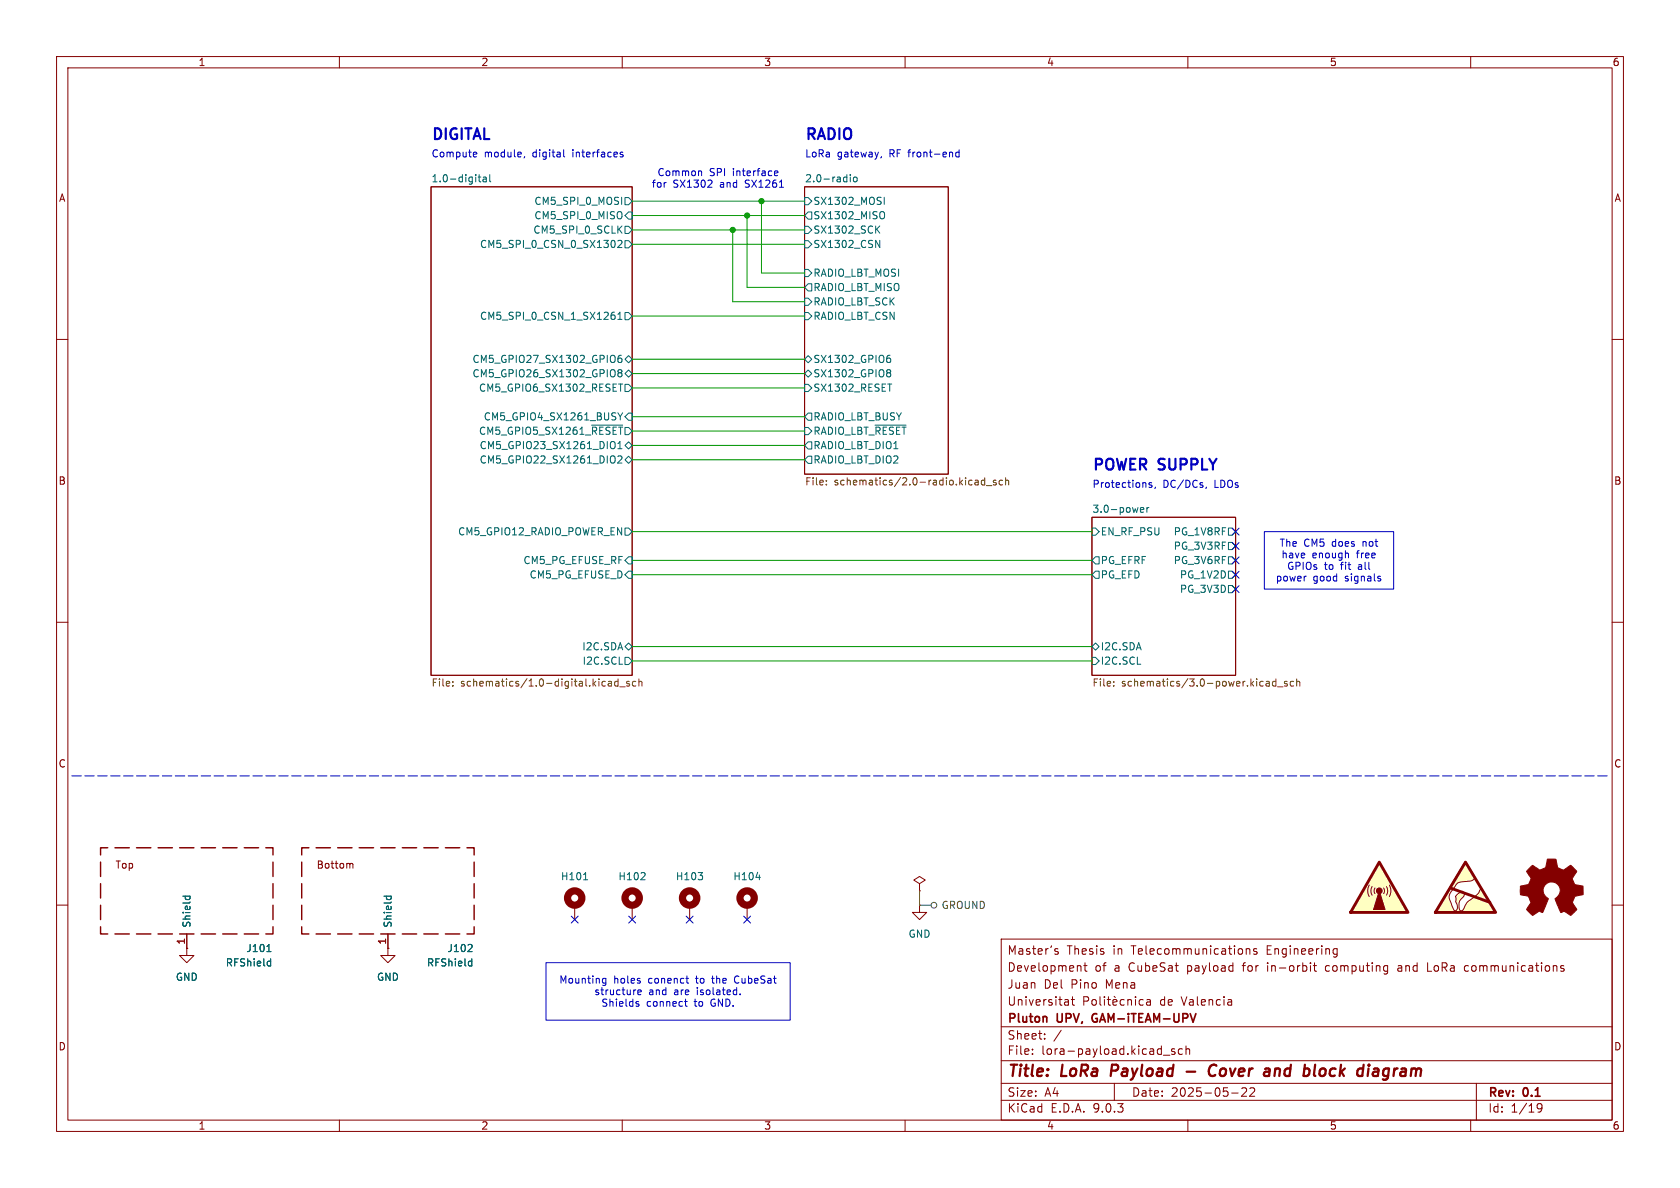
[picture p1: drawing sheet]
<svg xmlns="http://www.w3.org/2000/svg" width="297mm" height="210mm" viewBox="0 0 297 210" stroke-linecap="round" stroke-linejoin="round" font-family="sans-serif">
<defs><g id="words">
<g font-size="2.8" fill="#840000">
<text x="178" y="190.9">Title:</text>
<text x="187.7" y="190.9">LoRa</text>
<text x="197.2" y="190.9">Payload</text>
<text x="216.2" y="190.9">Cover</text>
<text x="226.8" y="190.9">and</text>
<text x="234.5" y="190.9">block</text>
<text x="244.8" y="190.9">diagram</text>
</g>
<g font-size="2.7" fill="#0000c2">
<text x="76.2" y="25.7">DIGITAL</text>
<text x="142.2" y="25.7">RADIO</text>
<text x="193" y="84.1">POWER</text>
<text x="205" y="84.1">SUPPLY</text>
</g>
<g font-size="2.1" fill="#840000">
<text x="178" y="172">Development</text>
<text x="188.6" y="169">Thesis</text>
<text x="193.5" y="172">of</text>
<text x="196.8" y="169">in</text>
<text x="197" y="172">a</text>
<text x="199.7" y="172">CubeSat</text>
<text x="200.2" y="169">Telecommunications</text>
<text x="210.1" y="172">payload</text>
<text x="220.1" y="172">for</text>
<text x="224.2" y="169">Engineering</text>
<text x="224.6" y="172">in-orbit</text>
<text x="235" y="172">computing</text>
<text x="248" y="172">and</text>
<text x="253.3" y="172">LoRa</text>
<text x="260.1" y="172">communications</text>
<text x="178" y="178">Universitat</text>
<text x="178" y="175">Juan</text>
<text x="184.5" y="175">Del</text>
<text x="189.4" y="175">Pino</text>
<text x="195.6" y="175">Mena</text>
<text x="205.1" y="178">de</text>
<text x="209" y="178">Valencia</text>
<text x="178" y="184">Sheet:</text>
<text x="178" y="181.2">Pluton</text>
<text x="187" y="181.2">UPV,</text>
<text x="193.8" y="181.2">GAM-iTEAM-UPV</text>
<text x="178" y="186.7">File:</text>
<text x="184.1" y="186.7">lora-payload.kicad_sch</text>
<text x="178" y="196.9">KiCad</text>
<text x="178" y="194.1">Size:</text>
<text x="184.7" y="194.1">A4</text>
<text x="185.7" y="196.9">E.D.A.</text>
<text x="193.3" y="196.9">9.0.3</text>
<text x="200" y="194.1">Date:</text>
<text x="207" y="194.1">2025-05-22</text>
<text x="263" y="194.3">Rev:</text>
<text x="263" y="196.9">Id:</text>
<text x="267.1" y="196.9">1/19</text>
<text x="269.4" y="194.3">0.1</text>
</g>
<g font-size="1.8" fill="#840000">
<text x="35" y="11.9">1</text>
<text x="85" y="11.9">2</text>
<text x="135" y="11.9">3</text>
<text x="185" y="11.9">4</text>
<text x="235" y="11.9">5</text>
<text x="285" y="11.9">6</text>
<text x="10.3" y="35.9">A</text>
<text x="285.3" y="35.9">A</text>
<text x="10.3" y="85.9">B</text>
<text x="285.3" y="85.9">B</text>
<text x="10.3" y="135.9">C</text>
<text x="285.3" y="135.9">C</text>
<text x="20.3" y="153.9">Top</text>
<text x="55.9" y="153.9">Bottom</text>
<text x="10.3" y="185.9">D</text>
<text x="285.3" y="185.9">D</text>
<text x="35" y="199.9">1</text>
<text x="85" y="199.9">2</text>
<text x="135" y="199.9">3</text>
<text x="185" y="199.9">4</text>
<text x="235" y="199.9">5</text>
<text x="285" y="199.9">6</text>
</g>
<g font-size="1.8" fill="#0000c2">
<text x="76.2" y="28.2">Compute</text>
<text x="85.6" y="28.2">module,</text>
<text x="94.3" y="28.2">digital</text>
<text x="101.5" y="28.2">interfaces</text>
<text x="142.2" y="28.2">LoRa</text>
<text x="148" y="28.2">gateway,</text>
<text x="157.4" y="28.2">RF front-end</text>
<text x="115.1" y="33.4">for</text>
<text x="116.1" y="31.3">Common</text>
<text x="119" y="33.4">SX1302</text>
<text x="125.4" y="31.3">SPI</text>
<text x="127.4" y="33.4">and</text>
<text x="129.7" y="31.3">interface</text>
<text x="132" y="33.4">SX1261</text>
<text x="193" y="86.6">Protections,</text>
<text x="205.6" y="86.6">DC/DCs,</text>
<text x="214.8" y="86.6">LDOs</text>
<text x="226.1" y="96.9">The</text>
<text x="226.4" y="98.9">have</text>
<text x="227.4" y="100.9">GPIOs</text>
<text x="230.5" y="96.9">CM5</text>
<text x="232" y="98.9">enough</text>
<text x="234.1" y="100.9">to</text>
<text x="235.6" y="96.9">does</text>
<text x="237.2" y="100.9">fit</text>
<text x="240" y="98.9">free</text>
<text x="240.4" y="100.9">all</text>
<text x="241.2" y="96.9">not</text>
<text x="225.4" y="103">power</text>
<text x="232.1" y="103">good</text>
<text x="237.9" y="103">signals</text>
<text x="98.8" y="174.1">Mounting</text>
<text x="105" y="176.1">structure</text>
<text x="106.2" y="178.2">Shields</text>
<text x="108.5" y="174.1">holes</text>
<text x="114.3" y="178.2">connect</text>
<text x="114.7" y="176.1">and</text>
<text x="114.7" y="174.1">conenct</text>
<text x="119.3" y="176.1">are</text>
<text x="122.9" y="178.2">to</text>
<text x="123.3" y="174.1">to</text>
<text x="123.5" y="176.1">isolated.</text>
<text x="125.9" y="178.2">GND.</text>
<text x="126.4" y="174.1">the</text>
<text x="130.5" y="174.1">CubeSat</text>
</g>
<g font-size="1.8" fill="#006464">
<text x="76.2" y="32.3">1.0-digital</text>
<text x="142.2" y="32.3">2.0-radio</text>
<text x="94.2" y="41.5">CM5_SPI_0_SCLK</text>
<text x="94.4" y="36.4">CM5_SPI_0_MOSI</text>
<text x="94.4" y="39">CM5_SPI_0_MISO</text>
<text x="143.7" y="41.5">SX1302_SCK</text>
<text x="143.7" y="39">SX1302_MISO</text>
<text x="143.7" y="36.4">SX1302_MOSI</text>
<text x="84.8" y="44">CM5_SPI_0_CSN_0_SX1302</text>
<text x="143.7" y="44">SX1302_CSN</text>
<text x="143.7" y="51.7">RADIO_LBT_MISO</text>
<text x="143.7" y="49.1">RADIO_LBT_MOSI</text>
<text x="84.8" y="56.7">CM5_SPI_0_CSN_1_SX1261</text>
<text x="143.7" y="56.7">RADIO_LBT_CSN</text>
<text x="143.7" y="54.2">RADIO_LBT_SCK</text>
<text x="83.4" y="64.4">CM5_GPIO27_SX1302_GPIO6</text>
<text x="143.7" y="64.4">SX1302_GPIO6</text>
<text x="83.4" y="66.9">CM5_GPIO26_SX1302_GPIO8</text>
<text x="84.6" y="69.4">CM5_GPIO6_SX1302_RESET</text>
<text x="143.7" y="69.4">SX1302_RESET</text>
<text x="143.7" y="66.9">SX1302_GPIO8</text>
<text x="84.6" y="77.1">CM5_GPIO5_SX1261_~{RESET}</text>
<text x="85.4" y="74.5">CM5_GPIO4_SX1261_BUSY</text>
<text x="143.7" y="77.1">RADIO_LBT_~{RESET}</text>
<text x="143.7" y="74.5">RADIO_LBT_BUSY</text>
<text x="84.7" y="82.1">CM5_GPIO22_SX1261_DIO2</text>
<text x="84.7" y="79.6">CM5_GPIO23_SX1261_DIO1</text>
<text x="143.7" y="79.6">RADIO_LBT_DIO1</text>
<text x="143.7" y="82.1">RADIO_LBT_DIO2</text>
<text x="80.9" y="94.8">CM5_GPIO12_RADIO_POWER_EN</text>
<text x="193" y="90.7">3.0-power</text>
<text x="194.5" y="94.8">EN_RF_PSU</text>
<text x="207.4" y="94.8">PG_1V8RF</text>
<text x="92.4" y="99.9">CM5_PG_EFUSE_RF</text>
<text x="194.5" y="99.9">PG_EFRF</text>
<text x="207.4" y="99.9">PG_3V6RF</text>
<text x="207.4" y="97.4">PG_3V3RF</text>
<text x="93.5" y="102.5">CM5_PG_EFUSE_D</text>
<text x="194.5" y="102.5">PG_EFD</text>
<text x="208.5" y="105">PG_3V3D</text>
<text x="208.5" y="102.5">PG_1V2D</text>
<text x="102.8" y="115.2">I2C.SDA</text>
<text x="102.9" y="117.7">I2C.SCL</text>
<text x="194.5" y="115.2">I2C.SDA</text>
<text x="194.5" y="117.7">I2C.SCL</text>
<text x="99.1" y="155.8">H101</text>
<text x="109.2" y="155.8">H102</text>
<text x="119.4" y="155.8">H103</text>
<text x="129.5" y="155.8">H104</text>
<text x="33.9" y="164.1" transform="rotate(-90 33.9 164.1)">Shield</text>
<text x="69.4" y="164.1" transform="rotate(-90 69.4 164.1)">Shield</text>
<text x="160.5" y="166">GND</text>
<text x="31" y="173.6">GND</text>
<text x="39.8" y="171">RFShield</text>
<text x="43.5" y="168.5">J101</text>
<text x="66.5" y="173.6">GND</text>
<text x="75.4" y="171">RFShield</text>
<text x="79" y="168.5">J102</text>
</g>
<g font-size="1.8" fill="#725600">
<text x="142.2" y="86.1">File:</text>
<text x="147.5" y="86.1">schematics/2.0-radio.kicad_sch</text>
<text x="76.2" y="121.7">File:</text>
<text x="81.4" y="121.7">schematics/1.0-digital.kicad_sch</text>
<text x="193" y="121.7">File:</text>
<text x="198.3" y="121.7">schematics/3.0-power.kicad_sch</text>
</g>
<text font-size="1.8" fill="#484848" x="166.4" y="160.9">GROUND</text>
<g font-size="1.8" fill="#a90000">
<text x="32.8" y="167.1" transform="rotate(-90 32.8 167.1)">1</text>
<text x="68.3" y="167.1" transform="rotate(-90 68.3 167.1)">1</text>
</g>
</g></defs>
<g fill="none" stroke="#840000" stroke-width=".18">
<path d="M10 10h277v190h-277zM12 12h273v186h-273zM60 10v2M110 10v2M160 10v2M210 10v2M260 10v2M76.2 33h35.6v86.4h-35.6zM142.2 33h25.4v50.8h-25.4zM10 60h2M285 60h2M193 91.4h25.4v28h-25.4z"/>
<path d="M10 110h2M285 110h2M162.6 156.2l1-.6-1-.7-1.1 .7 1.1 .6v1.3M162.6 157.5h.1M10 160h2M33 167.6v1.3h1.3l-1.3 1.3-1.3-1.3h1.3M33 167.6h.1M33 165.1v2.5M68.6 165.1v2.5M101.6 160v2.6M111.8 160v2.6M121.9 160v2.6"/>
<path d="M132.1 160v2.6M162.6 160v1.3h1.2l-1.2 1.3-1.3-1.3h1.3M162.6 160h.1M177 166h108v32h-108zM178.5 168.7v-1.5l.5 1.1 .5-1.1v1.5M180.2 167.8h.5l.1 .9M180.8 168.1h-.5a.29 .29 0 0 0-.2 .3 .29 .29 0 0 0 .2 .3l.5-.1M182 167.8l-.3-.1-.2 .2v.2l.5 .2v.3h-.5M182.5 167.7h.6M182.7 167.2v1.3l.4 .2M183.5 168.2l.7-.1v-.3l-.5-.1-.2 .2 .1 .7h.6M184.9 167.7v1"/>
<path d="M185.3 167.7l-.3 .1-.1 .2M185.9 167.2l-.2 .3M187 167.8l-.3-.1-.2 .2v.2l.5 .2v.3h-.5M188.4 176.7h.3l.2 .2v.8M188.9 177.6l-.5 .1M188.9 177.1h-.5M189.4 176.7h.6M189.6 176.2v1.3l.4 .2M190.9 170.7l.2 .2v.8M191.6 170.7h.6M191.6 177l.7-.1 .2-.2-.1-.4-.2-.1h-.6v1.5M191.8 170.2v1.3l.4 .2"/>
<path d="M193.1 176.8l.2-.1 .4 .1 .1 .6-.1 .2-.4 .1-.2-.1zM194.5 176.2v1.3l.2 .2M195.2 176.2v.1M195.2 176.7v1M195.7 176.7h.6M196 176.2v1.3l.3 .2M196.7 177.2l.8-.1-.1-.3-.4-.1-.3 .2 .1 .7h.6M197 176.1l.2 .2M198.7 176.8l-.4-.1-.3 .3v.4l.2 .2h.5M199.4 176.8l.2-.1 .4 .1v.9M199.4 176.7v1M200.7 176.2v.1"/>
<path d="M200.7 176.7v1M202.1 176.8l-.4-.1-.3 .3v.4l.1 .2h.6M202.7 176.8h.6l.1 .9M203.4 177.1h-.5a.29 .29 0 0 0-.2 .3 .29 .29 0 0 0 .2 .3l.5-.1M217.7 176.8v.9M217.7 177.6l-.1 .1M217.7 177.1h-.1M220.3 167.8l.2-.1 .4 .1 .1 .9M220.3 167.7v1M222.2 167.8l-.4-.1-.2 .2 .1 .2 .5 .2v.3h-.6M231.7 170.2v.1M231.7 170.7v1"/>
<path d="M232.2 170.7h.5M232.4 170.2v1.3l.3 .2M234.4 170.8v.8M236 167.7l.4 .1M236.4 168.6l-.4 .1M236.4 167.7v1.2l-.2 .2-.3 .1M245.2 170.7l.1 .1M245.3 170.7l-.1 1.4M245.3 171.6l-.1 .1M247.6 170.7l-.4 .1M247.7 171.1h-.4a.29 .29 0 0 0-.2 .3 .29 .29 0 0 0 .2 .3h.4M252.4 170.2v1.5h.7"/>
<path d="M259 171.6l.5 .1M259.5 170.7l-.5 .1M276.5 170.8l-.4-.1-.2 .2 .1 .2 .5 .2v.3h-.6M285 160h2M60 198v2M110 198v2M160 198v2M177 194.5h108M177 191.5h108M177 187.5h108M177 181.5h108M182.5 186.3v.1"/>
<path d="M182.5 185.5v.1M184.7 183.6v.1M184.7 182.8v.1M187.6 182.1l-1.3 2M197 191.5v3M205.7 186.5h1.1M207.7 185.5l-.4-.1-.2 .2 .1 .2 .5 .2v.3h-.6M209 185.5l-.4-.1-.3 .3v.4l.2 .2h.5M209.7 185.5l.2-.1 .3 .1 .1 .9M209.7 184.9v1.5M210 198v2M217.7 193.2h1.2"/>
<path d="M219.5 192.4l.6-.1 .2 .1 .1 .3-.9 1.1h.9M221 192.4l.5-.1 .2 .1 .1 .3-.9 1.1h.9M260 198v2M261 191.5v6.5M271.7 195.4l.3-.3 .5 .1a.99 .99 0 0 1-.3 1.4h-.3M271.7 195.7l.3 .3h.3l.3-.3"/>
</g>
<path d="M196.6 188.2l-.3 2M209.8 189.4h1.5M215.1 188.4a.88 .88 0 0 0-1.1 0 .88 .88 0 0 0-.3 1 .69 .69 0 0 0 .3 .7 .69 .69 0 0 0 .8-.1M225.5 188.9l-.2 1.3M226 188.9l-.6 .2M233.8 188.9l-.5 .4v.5l.1 .3 .5 .1M242.9 189l.2-.1 .5 .1v1.2M243.6 190.1l-.7 .1M243.7 189.4h-.7" fill="none" stroke="#840000" stroke-width=".4"/>
<path d="M193.2 179.4l-.1 .4 .1 .7" fill="none" stroke="#840000" stroke-width=".3"/>
<g fill="none" stroke="#006464" stroke-width=".18">
<path d="M84.5 31.3h.5M84.7 30.9v1.1l.3 .1M85.4 31.4h.5l.1 .7M86 31.6l-.4 .1-.2 .1 .2 .3h.4M86.6 30.9v1.1l.2 .1M109.9 34.9v1.2M110 39.9l-.8 .8M110.5 34.9h.6l.7 .7-.7 .6h-.6zM110.5 38.1l.6-.6h.7v1.2h-.7zM142.2 34.9h.7l.6 .7-.6 .6h-.7zM142.9 37.5h.6v1.2h-.6l-.7-.6zM150.3 30.9v.1"/>
<path d="M150.3 31.3v.8M151 31.4l.3-.1 .2 .2v.4l-.2 .2h-.3l-.1-.2zM155.5 39.9l-.7 .8M155.8 37.4a.43 .43 0 0 1 .6 .4v.5a.43 .43 0 0 1-.6 .4M156.3 34.9v1.2M108.4 55.2h.2M108.5 55.7l.2 .2v.3l-.2 .3M109.2 42.6l.5-.1 .3 .4-.8 .9h.8M109.2 55.6l.4-.4v1.3M109.2 56.5h.8M109.4 40.5l.6 .7M110.5 40h.6l.7 .6-.7 .7h-.6z"/>
<path d="M110.5 42.5h.6l.7 .7-.7 .6h-.6zM110.5 55.2h.6l.7 .7-.7 .6h-.6zM142.2 55.2h.7l.6 .7-.6 .6h-.7zM142.2 42.5h.7l.6 .7-.6 .6h-.7zM142.2 40h.7l.6 .6-.6 .7h-.7zM142.2 52.7h.7l.6 .6-.6 .7h-.7zM142.2 47.6h.7l.6 .7-.6 .6h-.7zM142.9 50.2h.6v1.2h-.6l-.7-.6zM154.8 42.5l.7 1.3v-1.3M155 40.5l.5 .7M104.6 75.2h5.5M108.4 78l.2 .1a.81 .81 0 0 1-.2 1.2"/>
<path d="M109.2 73l.5 .6M109.2 79.3h.8M109.2 78.4l.4-.4v1.3M109.4 67.9h.7M109.5 65.9l-.3-.2 .3-.4h.2l.3 .3-.3 .3M109.5 65.9h.2M109.5 65.9l-.3 .2 .1 .4 .2 .1h.3l.2-.2v-.3l-.3-.2M109.7 73.6v.6M109.7 67.9v1.3M109.8 62.8l-.3 .1a.86 .86 0 0 0 0 1.2l.4-.1 .1-.5-.3-.2-.3 .1-.2 .1M110.1 73l-.4 .6M110.5 63.5l.6-.6 .7 .6-.7 .6z"/>
<path d="M110.5 78.7l.6-.6 .7 .6-.7 .7zM110.5 67.9h.6l.7 .7-.7 .6h-.6zM110.5 73.7l.6-.7h.7v1.3h-.7zM110.5 75.6h.6l.7 .6-.7 .6h-.6zM110.5 66l.6-.6 .7 .6-.7 .7zM142.2 67.9h.7l.6 .7-.6 .6h-.7zM142.2 75.6h.7l.6 .6-.6 .6h-.7zM142.2 66l.7-.6 .6 .6-.6 .7zM142.9 78.1h.6v1.3h-.6l-.7-.7zM142.9 73h.6v1.3h-.6l-.7-.6zM142.9 62.9l.6 .6-.6 .6-.7-.6zM154.7 75.2h5.5"/>
<path d="M156.9 63.4l.3-.1 .3 .2-.2 .5h-.4M156.9 65.4l.3-.1 .2 .2 .1 .2-.3 .2M156.9 65.8l.1 .1M156.9 67.9h.7M157 65.9h.2M157 65.9l-.1 .1M157.2 65.9l.3 .2-.1 .4-.2 .1h-.3M157.3 62.8l-.4 .1M108.7 80.8v.9M109.2 80.7l.5-.1 .3 .4-.8 .9h.8M110.5 93.3h.6l.7 .7-.7 .6h-.6zM110.5 81.3l.6-.7 .7 .7-.7 .6z"/>
<path d="M111.1 98.4h.7v1.3h-.7l-.6-.6zM142.9 80.6h.6v1.3h-.6l-.7-.6zM193 93.3h.7l.6 .7-.6 .6h-.7zM193.7 98.4h.6v1.3h-.6l-.7-.6zM201.6 90.1l.6-.1v-.2l-.4-.1-.2 .2 .1 .6h.5M202.8 89.7v.9M203.1 89.7l-.3 .3M217.2 98.4h.6l.6 .7-.6 .6h-.6zM217.2 95.9h.6l.6 .6-.6 .7h-.6zM217.2 93.3h.6l.6 .7-.6 .6h-.6zM110.5 116.2h.6l.7 .6-.7 .7h-.6zM110.5 114.3l.6-.6 .7 .6-.7 .6z"/>
<path d="M111.1 101h.7v1.2h-.7l-.6-.6zM193 114.3l.7-.6 .6 .6-.6 .6zM193 116.2h.7l.6 .6-.6 .7h-.7zM193.7 101h.6v1.2h-.6l-.7-.6zM217.2 103.5h.6l.6 .6-.6 .7h-.6zM217.2 101h.6l.6 .6-.6 .6h-.6zM32.3 158.4h1.3M32.8 158.4v.4M33.5 158.4l.1 .4M67.9 158.4h1.3M68.4 158.4l-.1 .4M69.1 158.4l.1 .4"/>
<path d="M103.2 155.5h.7M113.3 155.5h.7M114 154.4v.4M123.4 154.2h.8l-.4 .5M124.1 154.9v.5M133.6 155.1h.8M47.2 168.2h.7M47.5 169.9l.3 .1M47.8 170.7l-.3 .1M47.8 169.5v1.3M83 169.9l.4 .1M83.3 167l.2 .2-.1 .3-.7 .7h.8"/>
<path d="M83.4 169.5v1.3M83.4 170.7l-.4 .1"/>
</g>
<g fill="none" stroke="#725600" stroke-width=".18">
<path d="M146.1 85.6v.1M146.1 84.9v.2M172.5 84.9h.3l.1 .2v.6M172.9 85.7h-.4M172.9 85.2h-.4M174.1 84.9h-.4l-.2 .2 .1 .6h.5M174.1 84.5v1.2M174.4 85.8h1M176.1 84.9h-.3l-.2 .2 .1 .1 .4 .2v.3h-.5M177.2 84.9h-.3l-.3 .2 .2 .6h.4M177.8 85l.2-.1h.3v.8M177.8 84.5v1.2"/>
<path d="M80 121.2v.1M80 120.5v.1M107.6 120.5h.5v.8M108.1 120.7l-.4 .1-.2 .2 .2 .3 .4-.1M109.3 120.5l-.4-.1-.2 .3 .1 .5h.5M109.3 120v1.3M109.6 121.4h.9M111.3 120.5l-.3-.1-.2 .2v.2l.5 .1v.3h-.5M112.4 120.5l-.4-.1-.2 .3 .1 .5h.5M112.9 120.6l.2-.2 .3 .1 .1 .8M112.9 120v1.3M196.9 121.2v.1"/>
<path d="M196.9 120.5v.1M224.2 120.4l.2 .2v.7M224.4 121.2l-.1 .1M224.4 120.7l-.1 .1M225.6 120v1.3M225.6 120.5l-.4-.1-.2 .3 .1 .5h.5M225.9 121.4h.9M227.6 120.5l-.4-.1-.1 .2v.2l.5 .1v.3h-.5M228.7 120.5l-.4-.1-.2 .3 .1 .5h.5M229.2 120.6l.2-.2 .3 .1 .1 .8M229.2 120v1.3"/>
</g>
<g fill="none" stroke="#840000" stroke-width="1.3">
<circle cx="101.6" cy="158.7" r="1.27"/>
<circle cx="111.8" cy="158.7" r="1.27"/>
<circle cx="121.9" cy="158.7" r="1.27"/>
<circle cx="132.1" cy="158.7" r="1.27"/>
</g>
<path d="M270.4 153.5l.6-.5 .8 .5a.62 .62 0 0 0 1 0h.2a1.62 1.62 0 0 0 .5-1.4l.1-.2h1.5l.1 .8a.74 .74 0 0 0 .7 .9l.5 .2 1.3-.8 1 1-.4 .7a.75 .75 0 0 0-.1 1.2l.2 .5 1.5 .2v1.5l-1.4 .3-.1 .1a1.23 1.23 0 0 0-.3 1.2l.7 1.1-.1 .1-1 .9-.8-.5a.54 .54 0 0 0-.9 0l-1.1-2.3a2.33 2.33 0 0 0 .9-2 1.54 1.54 0 0 0-2.5-.7 1.54 1.54 0 0 0 .4 2.6l-1 2.4a.69 .69 0 0 0-1.1 .1l-.7 .4-1-1 .8-1.2-.3-.6a.71 .71 0 0 0-.9-.7l-.7-.2v-1.5h.4a1.11 1.11 0 0 0 1.3-.7 .72 .72 0 0 0-.2-1.2l-.4-.7z" fill="#840000" stroke="#840000" stroke-width=".18"/>
<g fill="none" stroke="#840000" stroke-width=".25">
<path d="M17.8 152.4v2.5M17.8 156.2v2.6M19 149.9h-1.2v1.2M20.3 149.9h2.6M24.1 149.9h2.6M27.9 149.9h2.6M31.7 149.9h2.6M35.6 149.9h2.5M39.4 149.9h2.5M43.2 149.9h2.5M47 149.9h1.3v1.2M48.3 152.4v2.5"/>
<path d="M48.3 156.2v2.6M53.3 152.4v2.5M53.3 156.2v2.6M54.6 149.9h-1.3v1.2M55.9 149.9h2.5M59.7 149.9h2.5M63.5 149.9h2.5M67.3 149.9h2.5M71.1 149.9h2.6M74.9 149.9h2.6M78.7 149.9h2.6M82.5 149.9h1.3v1.2"/>
<path d="M83.8 152.4v2.5M83.8 156.2v2.6M17.8 163.8v1.3h1.2M17.8 160v2.6M20.3 165.1h2.6M24.1 165.1h2.6M27.9 165.1h2.6M31.7 165.1h2.6M35.6 165.1h2.5M39.4 165.1h2.5M43.2 165.1h2.5M48.3 163.8v1.3h-1.3"/>
<path d="M48.3 160v2.6M53.3 163.8v1.3h1.3M53.3 160v2.6M55.9 165.1h2.5M59.7 165.1h2.5M63.5 165.1h2.5M67.3 165.1h2.5M71.1 165.1h2.6M74.9 165.1h2.6M78.7 165.1h2.6M83.8 163.8v1.3h-1.3M83.8 160v2.6"/>
</g>
<path d="M259 152.3l1.8 2.9-.7 .5-1.4 .2a1.5 1.5 0 0 0-1.6 .9l-.1 .3a1.84 1.84 0 0 0-.4 2.6l.1 .3a1.05 1.05 0 0 0 .6 1 .98 .98 0 0 0 .1-1.5v-.4a.98 .98 0 0 1 .6-1.3 .48 .48 0 0 1 .6-.2 .48 .48 0 0 1 .3 .6l-.1 .2a1.94 1.94 0 0 0-.7 2.5l.1 .1 .3-.1a5.8 5.8 0 0 1 2.6-2.7l.3-.4a.75 .75 0 0 1 .6-.7l2.5 4.2h-10.8z" fill="#ffffc2"/>
<path d="M256.4 157l7 2.5M259.1 152.4l5.3 8.9h-10.7z" fill="none" stroke="#840000" stroke-width=".51"/>
<path d="M259 152.3l1.8 2.9-.7 .5-1.4 .2a1.5 1.5 0 0 0-1.6 .9l-.1 .3a1.84 1.84 0 0 0-.4 2.6l.1 .3a1.05 1.05 0 0 0 .6 1 .98 .98 0 0 0 .1-1.5v-.4a.98 .98 0 0 1 .6-1.3 .48 .48 0 0 1 .6-.2 .48 .48 0 0 1 .3 .6l-.1 .2a1.94 1.94 0 0 0-.7 2.5l.1 .1 .3-.1a5.8 5.8 0 0 1 2.6-2.7l.3-.4a.75 .75 0 0 1 .6-.7l2.5 4.2h-10.8z" fill="none" stroke="#840000" stroke-width=".18"/>
<path d="M243.8 152.4l5.1 8.9h-10.1z" fill="#ffffc2"/>
<path d="M243.8 152.4l5.1 8.9h-10.1z" fill="none" stroke="#840000" stroke-width=".51"/>
<g fill="#840000" stroke="#840000" stroke-width=".18">
<path d="M243.8 157.5l1.1 3.3h-2.1z"/>
<circle cx="243.8" cy="157.5" r=".51"/>
</g>
<path d="M61.9 152.7h.4l.1 .8M242.1 156.5l-.3 1 .3 1M242.6 156.7l-.2 .8 .2 .7M243.1 157l-.2 .5 .2 .5M244.6 157l.2 .5-.2 .5M245.1 156.7l.2 .8-.2 .7M245.6 156.5l.3 1-.3 1M33 167.6h.1M33 165.1v2.5M68.6 167.6v1.3h1.2l-1.2 1.3-1.3-1.3h1.3M68.6 167.6h.1M68.6 165.1v2.5" fill="none" stroke="#840000" stroke-width=".18"/>
<g fill="none" stroke="#484848" stroke-width=".18">
<path d="M162.6 157.5v2.5h2"/>
<circle cx="165.1" cy="160" r=".51"/>
</g>
<path d="M12.7 137.2h271.8" fill="none" stroke="#0000c2" stroke-width=".18" stroke-dasharray="1.7 .6"/>
<g fill="none" stroke="#009600" stroke-width=".18">
<path d="M111.8 38.1h30.4M111.8 35.6h30.4M132.1 38.1v12.7h10.1M134.6 35.6v12.7h7.6M111.8 55.9h30.4M111.8 43.2h30.4M111.8 40.6h30.4M129.5 40.6v12.7h12.7M111.8 66h30.4M111.8 63.5h30.4M111.8 73.7h30.4M111.8 76.2h30.4"/>
<path d="M111.8 78.7h30.4M111.8 68.6h30.4M111.8 99.1h81.2M111.8 94h81.2M111.8 81.3h30.4M111.8 116.8h81.2M111.8 101.6h81.2M111.8 114.3h81.2"/>
</g>
<g fill="none" stroke="#000084" stroke-width=".18">
<path d="M217.8 93.4l1.2 1.2M217.8 95.9l1.2 1.2M217.8 98.5l1.2 1.2M219 93.4l-1.2 1.2M219 95.9l-1.2 1.2M219 98.5l-1.2 1.2M217.8 101l1.2 1.2M217.8 103.5l1.2 1.2M219 101l-1.2 1.2M219 103.5l-1.2 1.2M101 162l1.2 1.2M102.2 162l-1.2 1.2"/>
<path d="M111.2 162l1.2 1.2M112.4 162l-1.2 1.2M121.3 162l1.2 1.2M122.5 162l-1.2 1.2M131.5 162l1.2 1.2M132.7 162l-1.2 1.2"/>
</g>
<g fill="none" stroke="#0000c2" stroke-width=".18">
<path d="M83.9 26.9l.3 .1 .1 .2-.6 .1M84.2 27.7h-.3M92.8 27.7l-.2 .2M99.6 26.5v1.1l.2 .1M109.7 27.3l.5 .2-.1 .2h-.4M109.7 27h.4M123.7 30.2l.3 .2v.7M125.8 32v.4l-.7 .7h.8M137 30.3l.3-.1 .2 .3-.6 .1M137 31h.5M155.8 27.7l-.1 .2M169.6 26.5v1.2"/>
<path d="M169.6 27l-.4-.1-.2 .2 .1 .6h.5M203.6 85.4l-.3-.1-.2 .2 .1 .2 .4 .1v.3h-.5M204.3 86.1l-.1 .2M213.3 86.1l-.1 .2M223.5 94h22.9v10.1h-22.9zM238.3 97.8l.1 .8M230.8 101.9h.1M243.9 102.3l.2 .2-.2 .2M243.9 101.9h.2M96.5 170.2h43.2v10.1h-43.2zM106.6 173.7l.1 .1 .4-.1M107.1 172.9v1.1l-.2 .2h-.3"/>
<path d="M107.1 173l-.4-.1-.1 .2M112.5 177.4l.5 .2-.1 .2-.4 .1M112.5 177.1h.4M112.8 175.4l.6-.1-.1-.2-.4-.1-.1 .2v.6h.5M121 177h.5M121.2 176.6v1.1l.3 .2M121.3 172.9h.4M121.5 173.7l.2 .1M130.1 172.6l-.3 .5 .3 .6M130.8 175.7v.1"/>
</g>
<g fill="none" stroke="#0000c2" stroke-width=".38">
<path d="M77.8 23l-.4-.3h-.5v1.9M78.8 22.7v1.9M80.7 22.8a.69 .69 0 0 0-.9 .2M81.6 22.7v1.9M82.3 22.7h1M82.8 22.7v1.9M83.7 24.6l.6-1.9 .7 1.9M85.6 22.7v1.9M143.9 22.9l-.2-.2h-.8v1.9M144.6 24.6l.6-1.9 .6 1.9M147.4 23l-.5-.3h-.4v1.9M148.4 22.7v1.9"/>
<path d="M149.3 23a.65 .65 0 0 1 1.1 0M194.7 81.3l-.2-.2h-.8v1.9M195.6 81.4a.65 .65 0 0 1 1.1 0M197.5 81.1l.4 1.9M199.1 81.1l-.5 1.9M200.7 81.1h-.9v1.9M202.5 81.3l-.2-.2h-.8v1.9M205.9 81.2l-.7-.1-.3 .2M206.7 81.1v1.5M207.8 81.1v1.5M209.7 81.3l-.3-.2h-.7v1.9M211.6 81.3l-.3-.2h-.7v1.9"/>
<path d="M212.5 81.1v1.9M213.8 81.1l.6 1 .7-1"/>
</g>
<g fill="none" stroke="#006464" stroke-width=".18">
<path d="M32.3 158.4h1.3M32.8 158.4v.4M33.5 158.4l.1 .4M67.9 158.4h1.3M68.4 158.4l-.1 .4M69.1 158.4l.1 .4M47.2 168.2h.7M47.5 169.9l.3 .1M47.8 169.5v1.3M47.8 170.7l-.3 .1M83 169.9l.4 .1M83.3 167l.2 .2-.1 .3-.7 .7h.8"/>
<path d="M83.4 170.7l-.4 .1M83.4 169.5v1.3"/>
</g>
<g fill="#009600" stroke="#009600" stroke-width=".18">
<circle cx="129.5" cy="40.6" r=".46"/>
<circle cx="132.1" cy="38.1" r=".46"/>
<circle cx="134.6" cy="35.6" r=".46"/>
</g>
<use href="#words"/>
</svg>
